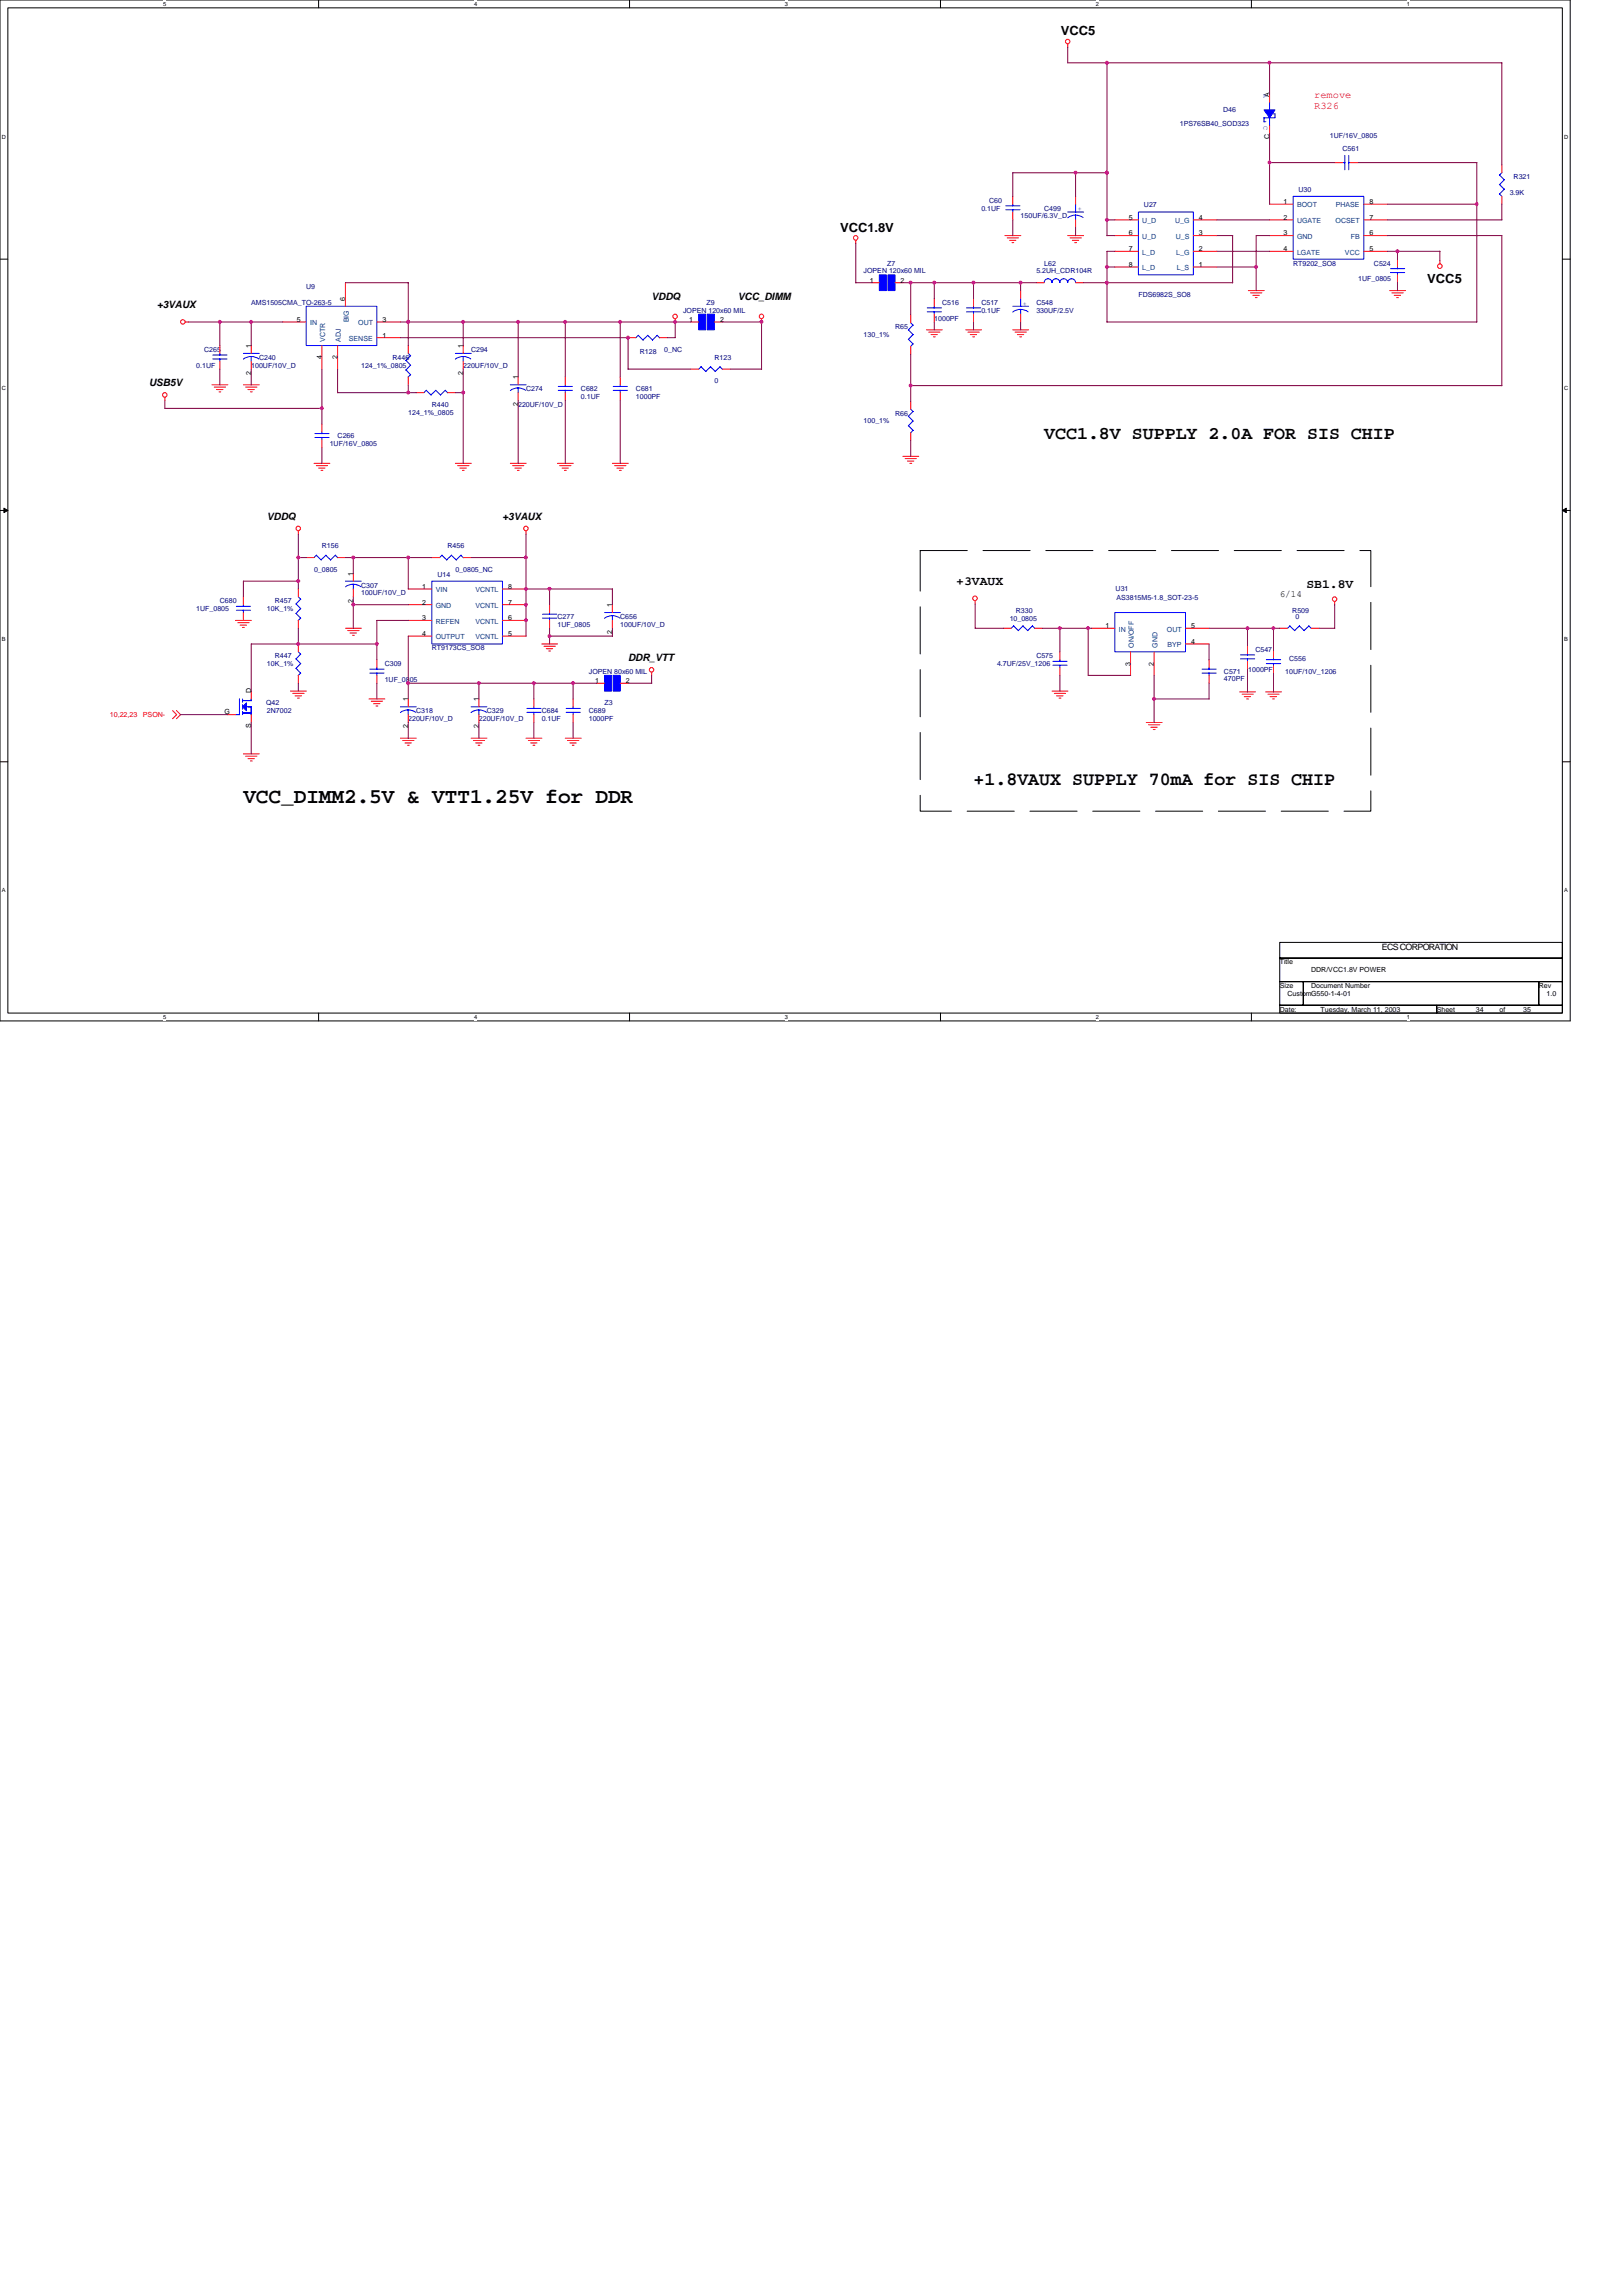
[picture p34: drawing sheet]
<svg xmlns="http://www.w3.org/2000/svg" width="210mm" height="297mm" viewBox="0 0 210 297" stroke-linecap="round" stroke-linejoin="round" font-family="sans-serif">
<defs><g id="words">
<text font-size="2.8" x="31.5" y="103.9">VCC_DIMM2.5V &amp; VTT1.25V for DDR</text>
<text font-size="2.4" x="126" y="101.6">+1.8VAUX SUPPLY 70mA for SIS CHIP</text>
<text font-size="2.3" x="135.1" y="56.8">VCC1.8V SUPPLY 2.0A FOR SIS CHIP</text>
<g font-size="1.6">
<text x="137.3" y="4.6">VCC5</text>
<text x="108.7" y="30">VCC1.8V</text>
<text x="184.7" y="36.6">VCC5</text>
<text x="123.7" y="75.7">+3VAUX</text>
<text x="169.1" y="76">SB1.8V</text>
</g>
<g font-size="1.3" fill="#f00">
<text x="170.1" y="12.7">remove</text>
<text x="170.1" y="14.2">R326</text>
</g>
<g font-size="1.3">
<text x="20.3" y="39.8">+3VAUX</text>
<text x="84.3" y="38.8">VDDQ</text>
<text x="95.5" y="38.8">VCC_DIMM</text>
<text x="19.3" y="50">USB5V</text>
<text x="34.5" y="67.2">VDDQ</text>
<text x="65" y="67.2">+3VAUX</text>
<text x="81.3" y="85.5">DDR_VTT</text>
</g>
<text font-size="1.2" x="165.6" y="77.2">6/14</text>
<text font-size="1.1" x="178.8" y="122.9">ECS CORPORATION</text>
<g font-size=".9" fill="#000080">
<text x="152.7" y="16.4">1PS76SB40_SOD323</text>
<text x="158.3" y="14.4">D46</text>
<text x="172.1" y="17.8">1UF/16V_0805</text>
<text x="173.7" y="19.5">C561</text>
<text x="195.9" y="23.2">R321</text>
<text x="127" y="27.2">0.1UF</text>
<text x="128" y="26.2">C60</text>
<text x="132.1" y="28.3">150UF/6.3V_D</text>
<text x="135.1" y="27.2">C499</text>
<text x="148" y="26.8">U27</text>
<text x="168" y="24.8">U30</text>
<text x="195.4" y="25.2">3.9K</text>
<text x="111.8" y="35.4">JOPEN 120x60 MIL</text>
<text x="114.8" y="34.4">Z7</text>
<text x="134.1" y="35.4">5.2UH_CDR104R</text>
<text x="135.1" y="34.4">L62</text>
<text x="167.3" y="34.4">RT9202_SO8</text>
<text x="177.8" y="34.4">C524</text>
<text x="32.5" y="39.4">AMS1505CMA_TO-263-5</text>
<text x="39.6" y="37.4">U9</text>
<text x="88.4" y="40.4">JOPEN 120x60 MIL</text>
<text x="91.4" y="39.4">Z9</text>
<text x="120.9" y="41.5">1000PF</text>
<text x="121.9" y="39.4">C516</text>
<text x="127" y="39.4">C517</text>
<text x="127" y="40.4">0.1UF</text>
<text x="134.1" y="39.4">C548</text>
<text x="134.1" y="40.4">330UF/2.5V</text>
<text x="147.3" y="38.4">FDS6982S_SO8</text>
<text x="175.8" y="36.4">1UF_0805</text>
<text x="25.4" y="47.6">0.1UF</text>
<text x="26.4" y="45.5">C265</text>
<text x="32.5" y="47.6">100UF/10V_D</text>
<text x="33.5" y="46.5">C240</text>
<text x="46.7" y="47.6">124_1%_0805</text>
<text x="50.8" y="46.5">R446</text>
<text x="59.9" y="47.6">220UF/10V_D</text>
<text x="61" y="45.5">C294</text>
<text x="82.8" y="45.7">R128</text>
<text x="86" y="45.5">0_NC</text>
<text x="92.5" y="46.5">R123</text>
<text x="111.8" y="43.6">130_1%</text>
<text x="115.8" y="42.6">R65</text>
<text x="52.8" y="53.7">124_1%_0805</text>
<text x="55.9" y="52.6">R440</text>
<text x="67.1" y="52.6">220UF/10V_D</text>
<text x="68.1" y="50.6">C274</text>
<text x="75.2" y="50.6">C682</text>
<text x="75.2" y="51.6">0.1UF</text>
<text x="82.3" y="50.6">C681</text>
<text x="82.3" y="51.6">1000PF</text>
<text x="92.5" y="49.6">0</text>
<text x="115.8" y="53.8">R66</text>
<text x="42.7" y="57.7">1UF/16V_0805</text>
<text x="43.7" y="56.7">C266</text>
<text x="111.8" y="54.8">100_1%</text>
<text x="41.7" y="70.9">R156</text>
<text x="57.9" y="70.9">R456</text>
<text x="40.6" y="74">0_0805</text>
<text x="46.7" y="76">C307</text>
<text x="46.7" y="77">100UF/10V_D</text>
<text x="56.6" y="74.6">U14</text>
<text x="58.9" y="74">0_0805_NC</text>
<text x="144.4" y="76.5">U31</text>
<text x="144.5" y="77.6">AS3815M5-1.8_SOT-23-5</text>
<text x="25.4" y="79.1">1UF_0805</text>
<text x="28.4" y="78">C680</text>
<text x="34.5" y="79.1">10K_1%</text>
<text x="35.6" y="78">R457</text>
<text x="72.1" y="80.1">C277</text>
<text x="72.1" y="81.1">1UF_0805</text>
<text x="80.3" y="80.1">C656</text>
<text x="80.3" y="81.1">100UF/10V_D</text>
<text x="130.7" y="80.4">10_0805</text>
<text x="131.5" y="79.4">R330</text>
<text x="167.2" y="79.4">R509</text>
<text x="167.6" y="80.1">0</text>
<text x="34.5" y="86.2">10K_1%</text>
<text x="35.6" y="85.2">R447</text>
<text x="49.8" y="86.2">C309</text>
<text x="49.8" y="88.2">1UF_0805</text>
<text x="55.9" y="84.1">RT9173CS_SO8</text>
<text x="76.2" y="87.2">JOPEN 80x60 MIL</text>
<text x="129" y="86.2">4.7UF/25V_1206</text>
<text x="134.1" y="85.2">C575</text>
<text x="158.4" y="87.2">C571</text>
<text x="158.4" y="88.1">470PF</text>
<text x="161.5" y="86.9">1000PF</text>
<text x="162.5" y="84.3">C547</text>
<text x="166.3" y="87.2">10UF/10V_1206</text>
<text x="166.8" y="85.6">C556</text>
<text x="34.4" y="91.2">Q42</text>
<text x="34.5" y="92.3">2N7002</text>
<text x="52.8" y="93.3">220UF/10V_D</text>
<text x="53.8" y="92.3">C318</text>
<text x="62" y="93.3">220UF/10V_D</text>
<text x="63" y="92.3">C329</text>
<text x="70.1" y="92.3">C684</text>
<text x="70.1" y="93.3">0.1UF</text>
<text x="76.2" y="92.3">C689</text>
<text x="76.2" y="93.3">1000PF</text>
<text x="78.2" y="91.2">Z3</text>
</g>
<g font-size=".9" fill="#00f">
<text x="163.5" y="12.2" transform="rotate(90 163.5 12.2)">A</text>
<text x="163.5" y="16.3" transform="rotate(90 163.5 16.3)">C</text>
<text x="139.5" y="27.3">+</text>
<text x="132.4" y="39.5">+</text>
</g>
<g font-size=".9">
<text x="164.3" y="12.5" transform="rotate(-90 164.3 12.5)">A</text>
<text x="164.3" y="18" transform="rotate(-90 164.3 18)">C</text>
<text x="146.1" y="28.4">5</text>
<text x="155.2" y="28.4">4</text>
<text x="166.1" y="26.4">1</text>
<text x="166.1" y="28.4">2</text>
<text x="177.2" y="28.4">7</text>
<text x="177.2" y="26.4">8</text>
<text x="146.1" y="30.5">6</text>
<text x="146.1" y="32.5">7</text>
<text x="146.1" y="34.5">8</text>
<text x="155.2" y="34.5">1</text>
<text x="155.2" y="32.5">2</text>
<text x="155.2" y="30.5">3</text>
<text x="166.1" y="30.5">3</text>
<text x="166.1" y="32.5">4</text>
<text x="177.2" y="32.5">5</text>
<text x="177.2" y="30.5">6</text>
<text x="38.4" y="41.6">5</text>
<text x="44.7" y="38.9" transform="rotate(-90 44.7 38.9)">6</text>
<text x="49.5" y="41.6">3</text>
<text x="89.2" y="41.6">1</text>
<text x="93.2" y="41.6">2</text>
<text x="112.6" y="36.6">1</text>
<text x="116.5" y="36.6">2</text>
<text x="32.5" y="45" transform="rotate(-90 32.5 45)">1</text>
<text x="41.6" y="46.5" transform="rotate(-90 41.6 46.5)">4</text>
<text x="43.7" y="46.5" transform="rotate(-90 43.7 46.5)">2</text>
<text x="49.5" y="43.7">1</text>
<text x="59.9" y="45" transform="rotate(-90 59.9 45)">1</text>
<text x="32.5" y="48.5" transform="rotate(-90 32.5 48.5)">2</text>
<text x="59.9" y="48.5" transform="rotate(-90 59.9 48.5)">2</text>
<text x="67" y="52.6" transform="rotate(-90 67 52.6)">2</text>
<text x="67" y="49.1" transform="rotate(-90 67 49.1)">1</text>
<text x="45.7" y="78" transform="rotate(-90 45.7 78)">2</text>
<text x="45.7" y="74.5" transform="rotate(-90 45.7 74.5)">1</text>
<text x="54.7" y="76.2">1</text>
<text x="65.7" y="76.2">8</text>
<text x="54.7" y="78.2">2</text>
<text x="54.7" y="80.2">3</text>
<text x="54.7" y="82.3">4</text>
<text x="65.7" y="82.3">5</text>
<text x="65.7" y="80.2">6</text>
<text x="65.7" y="78.2">7</text>
<text x="79.2" y="82" transform="rotate(-90 79.2 82)">2</text>
<text x="79.2" y="78.5" transform="rotate(-90 79.2 78.5)">1</text>
<text x="143" y="81.3">1</text>
<text x="154.1" y="83.3">4</text>
<text x="154.1" y="81.3">5</text>
<text x="32.5" y="89.7" transform="rotate(-90 32.5 89.7)">D</text>
<text x="77" y="88.4">1</text>
<text x="81" y="88.4">2</text>
<text x="146.3" y="86.1" transform="rotate(-90 146.3 86.1)">3</text>
<text x="149.3" y="86.1" transform="rotate(-90 149.3 86.1)">2</text>
<text x="29.1" y="92.4">G</text>
<text x="32.5" y="94.2" transform="rotate(-90 32.5 94.2)">S</text>
<text x="52.8" y="94.2" transform="rotate(-90 52.8 94.2)">2</text>
<text x="52.8" y="90.7" transform="rotate(-90 52.8 90.7)">1</text>
<text x="62" y="94.2" transform="rotate(-90 62 94.2)">2</text>
<text x="62" y="90.7" transform="rotate(-90 62 90.7)">1</text>
<text x="165.6" y="124.8">Title</text>
<text x="169.7" y="125.8">DDR/VCC1.8V POWER</text>
<text x="165.6" y="127.8">Size</text>
<text x="165.6" y="130.9">Date:</text>
<text x="166.6" y="128.8">CustomG550-1-4-01</text>
<text x="169.7" y="127.8">Document Number</text>
<text x="170.9" y="130.9">Tuesday, March 11, 2003</text>
<text x="185.9" y="130.9">Sheet</text>
<text x="191" y="130.9">34</text>
<text x="194.1" y="130.9">of</text>
<text x="197.1" y="130.9">35</text>
<text x="199.1" y="127.8">Rev</text>
<text x="200.2" y="128.8">1.0</text>
</g>
<g font-size=".9" fill="#004080">
<text x="147.8" y="28.9">U_D</text>
<text x="152.1" y="28.9">U_G</text>
<text x="167.9" y="26.8">BOOT</text>
<text x="167.9" y="28.9">UGATE</text>
<text x="172.8" y="28.9">OCSET</text>
<text x="172.9" y="26.8">PHASE</text>
<text x="147.8" y="30.9">U_D</text>
<text x="147.8" y="32.9">L_D</text>
<text x="147.8" y="35">L_D</text>
<text x="152.1" y="30.9">U_S</text>
<text x="152.2" y="32.9">L_G</text>
<text x="152.3" y="35">L_S</text>
<text x="167.9" y="30.9">GND</text>
<text x="167.9" y="32.9">LGATE</text>
<text x="174.1" y="32.9">VCC</text>
<text x="174.8" y="30.9">FB</text>
<text x="45.1" y="41.7" transform="rotate(-90 45.1 41.7)">BIG</text>
<text x="40.1" y="42.1">IN</text>
<text x="42.1" y="44.2" transform="rotate(-90 42.1 44.2)">VCTR</text>
<text x="44.1" y="44.2" transform="rotate(-90 44.1 44.2)">ADJ</text>
<text x="45.1" y="44.1">SENSE</text>
<text x="46.4" y="42.1">OUT</text>
<text x="56.4" y="76.6">VIN</text>
<text x="61.5" y="76.6">VCNTL</text>
<text x="56.4" y="78.7">GND</text>
<text x="56.4" y="80.7">REFEN</text>
<text x="56.4" y="82.7">OUTPUT</text>
<text x="61.5" y="80.7">VCNTL</text>
<text x="61.5" y="78.7">VCNTL</text>
<text x="61.5" y="82.7">VCNTL</text>
<text x="144.8" y="81.7">IN</text>
<text x="146.7" y="83.8" transform="rotate(-90 146.7 83.8)">ON/OFF</text>
<text x="149.8" y="83.8" transform="rotate(-90 149.8 83.8)">GND</text>
<text x="151" y="81.7">OUT</text>
<text x="151.1" y="83.7">BYP</text>
</g>
<g font-size=".9" fill="#f00">
<text x="14.2" y="92.8">10,22,23</text>
<text x="18.5" y="92.8">PSON-</text>
</g>
<g font-size=".7">
<text x="21.1" y=".8">5</text>
<text x="61.3" y=".8">4</text>
<text x="101.6" y=".8">3</text>
<text x="141.8" y=".8">2</text>
<text x="182.1" y=".8">1</text>
<text x=".3" y="17.9">D</text>
<text x="202.4" y="17.9">D</text>
<text x=".3" y="50.4">C</text>
<text x="202.4" y="50.4">C</text>
<text x=".3" y="83">B</text>
<text x="202.4" y="83">B</text>
<text x=".3" y="115.5">A</text>
<text x="202.4" y="115.5">A</text>
<text x="21.1" y="131.8">5</text>
<text x="61.3" y="131.8">4</text>
<text x="101.6" y="131.8">3</text>
<text x="141.8" y="131.8">2</text>
<text x="182.1" y="131.8">1</text>
</g>
</g></defs>
<path d="M0 0h203.2v132.1h-203.2zM1 1h201.2v130.1h-201.2z" fill="none" stroke="#000" stroke-width=".13"/>
<g fill="#fff">
<path d="M21.1 .1h.4v.8h-.4z"/>
<path d="M21.1 131.2h.4v.8h-.4z"/>
</g>
<path d="M41.2 0v1M41.2 131.1v1" fill="none" stroke="#000" stroke-width=".13"/>
<g fill="#fff">
<path d="M61.3 .1h.4v.8h-.4z"/>
<path d="M61.3 131.2h.4v.8h-.4z"/>
</g>
<path d="M81.5 0v1M81.5 131.1v1" fill="none" stroke="#000" stroke-width=".13"/>
<g fill="#fff">
<path d="M101.6 .1h.4v.8h-.4z"/>
<path d="M101.6 131.2h.4v.8h-.4z"/>
</g>
<path d="M121.7 0v1M121.7 131.1v1" fill="none" stroke="#000" stroke-width=".13"/>
<g fill="#fff">
<path d="M141.8 .1h.4v.8h-.4z"/>
<path d="M141.8 131.2h.4v.8h-.4z"/>
</g>
<path d="M161.9 0v1M161.9 131.1v1" fill="none" stroke="#000" stroke-width=".13"/>
<g fill="#fff">
<path d="M182.1 .1h.3v.8h-.3z"/>
<path d="M182.1 131.2h.3v.8h-.3z"/>
<path d="M.3 17.3h.5v.8h-.5z"/>
<path d="M202.4 17.3h.5v.8h-.5z"/>
<path d="M.3 49.8h.5v.8h-.5z"/>
<path d="M202.4 49.8h.5v.8h-.5z"/>
</g>
<path d="M0 33.5h1M202.2 33.5h1" fill="none" stroke="#000" stroke-width=".13"/>
<g fill="#fff">
<path d="M.3 82.3h.4v.8h-.4z"/>
<path d="M202.4 82.3h.5v.8h-.5z"/>
</g>
<path d="M0 66h1M202.2 66h1" fill="none" stroke="#000" stroke-width=".13"/>
<path d="M.5 65.7l.5 .3-.5 .3zM202.2 66l.5-.3v.6z" fill="#000" stroke="#000" stroke-width=".13"/>
<g fill="#fff">
<path d="M.3 114.8h.4v.8h-.4z"/>
<path d="M202.4 114.8h.5v.8h-.5z"/>
</g>
<path d="M0 98.6h1M202.2 98.6h1M165.6 121.9h36.6v2.1h-36.6zM165.6 124h36.6v3h-36.6zM165.6 127h3.1v3h-3.1zM165.6 130h20.3v1.1h-20.3zM168.7 127h30.4v3h-30.4zM185.9 130h16.3v1.1h-16.3zM199.1 127h3.1v3h-3.1z" fill="none" stroke="#000" stroke-width=".13"/>
<path d="M119.1 71.2h58.3v33.7h-58.3v-33.7" fill="none" stroke="#000" stroke-width=".13" stroke-dasharray="6.1 2"/>
<g fill="none" stroke="#f00" stroke-width=".13">
<path d="M138.2 5.7v.4M164.3 12.2v1M164.3 16.3v1M44.7 36.6v3M110.7 31.1v.4M112.8 36.6h1M115.8 36.6h1M120.9 38.6v1M126 38.6v1M130 30.5h2.1M130.3 30.8h1.5M130.6 31.1h.9"/>
<path d="M131 31.4h.2M131.1 25.4v1M131.1 27.4v1M132.1 37.6v1M134.1 36.6h1M138.2 30.5h2M138.5 30.8h1.4M138.8 31.1h.8M139.1 31.4h.2M139.2 36.6h1M139.2 25.4v1M139.2 28.4v1.1"/>
<path d="M144.3 30.5h3M144.3 28.4h3M144.3 32.5h3M144.3 34.5h3M154.4 30.5h3.1M154.4 28.4h3.1M154.4 32.5h3.1M154.4 34.5h3.1M161.5 37.6h2.1M161.8 37.9h1.5M162.1 38.2h.9M162.5 38.5h.2"/>
<path d="M164.3 30.5h3M164.3 26.4h3M164.3 28.4h3M164.3 32.5h3M172.7 21h1M174.8 21h1M176.5 30.5h3M176.5 26.4h3M176.5 28.4h3M176.5 32.5h3M179.8 37.6h2.1M180.1 37.9h1.5"/>
<path d="M180.4 38.2h.9M180.7 38.5h.3M180.8 33.5v1M180.8 35.6v1M186.3 33.7v.4M194.4 21.3v1.1M194.4 25.4v1M21.3 51.4v.4M24 41.7h.4M27.4 49.8h2.1M27.7 50.1h1.5M28 50.4h.9"/>
<path d="M28.3 50.7h.3M28.4 44.7v1M28.4 46.7v1.1M31.5 49.8h2M31.8 50.1h1.5M32.1 50.4h.8M32.4 50.7h.2M32.5 44.7v1M32.5 46.7v1.1M36.6 41.7h3M40.6 59.9h2.1M41.7 44.7v3.1"/>
<path d="M41.7 54.9v1M41.7 56.9v1M43.7 44.7v3.1M48.8 41.7h3M48.8 43.7h3M52.8 44.7v1M52.8 48.8v1M53.8 50.8h1.1M57.9 50.8h1M58.9 59.9h2.1M59.9 44.7v1M59.9 46.7v1.1"/>
<path d="M66 59.9h2.1M67.1 48.8v1M67.1 50.8v1M72.1 59.9h2.1M73.2 48.8v1M73.2 50.8v1M79.2 59.9h2.1M80.3 48.8v1M80.3 50.8v1M81.3 43.7h1M85.3 43.7h1.1M87.4 41.3v.4"/>
<path d="M89.4 41.7h1M89.4 47.8h1M92.5 41.7h1M93.5 47.8h1M98.6 41.3v.4M116.8 59h2.1M117.1 59.3h1.5M117.4 59.6h.9M117.8 59.9h.2M117.9 40.7v1.1M117.9 44.8v1M117.9 51.9v1"/>
<path d="M117.9 56v1M119.9 42.7h2M120.2 43h1.4M120.5 43.3h.8M120.8 43.6h.2M120.9 40.6v1.1M125 42.7h2M125.3 43h1.4M125.6 43.3h.8M125.9 43.6h.2M126 40.6v1.1M131.1 42.7h2"/>
<path d="M131.4 43h1.4M131.7 43.3h.8M132 43.6h.2M132.1 40.6v1.1M31.5 77.2v1M31.5 79.2v1.1M38.6 68.7v.4M38.6 76.2v1M39.6 72.1h1M40.9 60.2h1.5M41.2 60.6h.9M41.6 60.9h.2"/>
<path d="M43.7 72.1h1M45.7 74.2v1M45.7 76.2v1M52.8 76.2h3.1M52.8 78.2h3.1M55.9 72.1h1M59.2 60.2h1.5M59.5 60.6h.8M59.8 60.9h.3M59.9 72.1h1.1M65 76.2h3.1M65 78.2h3.1"/>
<path d="M66.3 60.2h1.5M66.6 60.6h.9M67 60.9h.2M68.1 68.7v.4M71.1 78.2v1M72.4 60.2h1.5M72.7 60.6h.9M73 60.9h.3M79.2 78.2v1M79.5 60.2h1.5M79.8 60.6h.9M80.2 60.9h.2"/>
<path d="M126.2 77.7v.4M172.7 77.8v.5M22.3 91.9l.6 .6-.6 .5M22.8 91.9l.6 .6-.6 .5M29.5 92.5h1M30.5 80.3h2M30.8 80.6h1.4M31.1 80.9h.8M31.4 81.2h.2M31.5 97.5h2M31.8 97.8h1.5M32.1 98.1h.8"/>
<path d="M32.4 98.4h.2M32.5 89.4v1M32.5 92.5v1M37.6 89.4h2M37.9 89.7h1.4M38.2 90h.8M38.5 90.3h.2M38.6 80.3v1M38.6 83.3v1M38.6 87.4v1M44.7 81.3h2.1M45 81.6h1.5"/>
<path d="M45.3 81.9h.8M45.6 82.2h.2M47.8 90.4h2M48 90.7h1.5M48.3 91h.9M48.7 91.3h.2M48.8 85.3v1.1M48.8 87.4v1M51.8 95.5h2.1M52.1 95.8h1.5M52.4 96.1h.8M52.7 96.4h.3"/>
<path d="M52.8 80.3h3.1M52.8 82.3h3.1M52.8 90.4v1M52.8 92.5v1M61 95.5h2M61.3 95.8h1.4M61.6 96.1h.8M61.9 96.4h.2M62 90.4v1M62 92.5v1M65 80.3h3.1M65 82.3h3.1"/>
<path d="M68.1 95.5h2M68.4 95.8h1.4M68.7 96.1h.8M69 96.4h.2M69.1 90.4v1M69.1 92.5v1M70.1 83.3h2.1M70.4 83.6h1.5M70.7 83.9h.8M71 84.2h.2M71.1 80.3v1M73.2 95.5h2"/>
<path d="M73.4 95.8h1.5M73.7 96.1h.9M74.1 96.4h.2M74.2 90.4v1M74.2 92.5v1M77.2 88.4h1M79.2 80.3v1M80.3 88.4h1M84.3 87v.4M129.8 81.3h1.1M133.9 81.3h1M136.1 89.4h2.1"/>
<path d="M136.4 89.7h1.5M136.7 90h.9M137.1 90.3h.2M137.2 84.3v1M137.2 86.4v1M141.2 81.3h3.1M146.3 84.3v3.1M148.3 93.5h2.1M148.6 93.8h1.5M148.9 94.1h.9M149.2 94.4h.3M149.4 84.3v3.1"/>
<path d="M153.4 81.3h3.1M153.4 83.3h3.1M156.5 85.3v1.1M156.5 87.4v1M160.4 89.5h2.1M160.7 89.8h1.5M161 90.1h.8M161.3 90.4h.3M161.4 83.5v1M161.4 85.6v1M163.8 89.5h2M164.1 89.8h1.4"/>
<path d="M164.4 90.1h.8M164.7 90.4h.2M164.8 84.1v1M164.8 86.1v1.1M165.6 81.3h1M169.7 81.3h1"/>
<circle cx="138.2" cy="5.4" r=".29"/>
<circle cx="110.7" cy="30.8" r=".29"/>
<circle cx="186.3" cy="34.4" r=".3"/>
<circle cx="21.3" cy="51.1" r=".29"/>
<circle cx="23.7" cy="41.6" r=".29"/>
<circle cx="87.4" cy="40.9" r=".29"/>
<circle cx="98.5" cy="40.9" r=".29"/>
<circle cx="38.6" cy="68.4" r=".29"/>
<circle cx="68.1" cy="68.4" r=".29"/>
<circle cx="126.2" cy="77.4" r=".3"/>
<circle cx="172.7" cy="77.5" r=".29"/>
<circle cx="84.3" cy="86.7" r=".29"/>
</g>
<g fill="none" stroke="#00f" stroke-width=".13">
<path d="M163.6 15.2v.6l.2-.1M164.3 13.2v1M164.3 15.2v1.1M164.8 14.7h.2v.5h-1.4M39.6 39.6h9.2v5.1h-9.2zM120 39.8h1.8M120.9 39.6v.3M125.1 39.8h1.8M126 39.6v.3M130.2 27.1h1.8M130.2 26.6h1.8M131.1 39.6h2"/>
<path d="M131.1 26.4v.2M131.1 27.1v.3M132.1 38.6v1M135.1 36.6a.51 .51 0 0 1 .5-.5 .51 .51 0 0 1 .5 .5 .51 .51 0 0 1 .6-.5 .51 .51 0 0 1 .5 .5 .51 .51 0 0 1 .5-.5 .51 .51 0 0 1 .5 .5 .51 .51 0 0 1 .5-.5 .51 .51 0 0 1 .5 .5M138.2 27.4h2M139.2 26.4v1.1M139.2 27.8v.7M140.2 28.2l-.5-.3-.5-.1-.6 .1-.4 .3M147.3 27.4h7.1v8.2h-7.1zM167.3 25.4h9.2v8.1h-9.2zM173.7 21h.4M174 20.1v1.9"/>
<path d="M174.5 21h.3M174.5 20.1v1.9M179.9 35.3h1.9M179.9 34.8h1.9M180.8 34.5v.3M180.8 35.2v.4M194 25.1l.4 .3M194 23.9l.7 .6M194 22.6l.7 .7M194.4 22.3l-.3 .3M194.7 24.5l-.6 .6M194.7 23.2l-.6 .7"/>
<path d="M27.5 46.4h1.9M27.5 45.9h1.9M28.4 45.7v.3M28.4 46.4v.3M31.5 45.7h2M32.5 46.1v.7M33.5 46.4l-.5-.2-.5-.1-.5 .1-.5 .3M40.7 56.6h1.9M40.7 56.1h1.9M41.7 55.9v.2M41.7 56.6v.3M52.5 46.6l.6 .7"/>
<path d="M52.5 47.9l.6 .6M52.8 45.7l.3 .3M53.1 46l-.6 .7M53.1 47.2l-.6 .7M53.1 48.5l-.3 .3M55.2 50.5l.6 .6M55.2 50.5l-.3 .3M56.4 50.5l.6 .6M56.4 50.5l-.6 .6M57.6 50.5l.3 .3M57.6 50.5l-.6 .6M58.9 45.7h2.1"/>
<path d="M59.9 46.1v.7M60.9 46.4l-.4-.2-.6-.1-.5 .1-.5 .3M66 49.8h2.1M67.1 50.2v.6M68 50.5l-.4-.2-.6-.1-.5 .1-.5 .2M72.2 50.5h1.9M72.2 50h1.9M73.2 49.8v.2M73.2 50.5v.3M79.4 50.5h1.8M79.4 50h1.8M80.3 49.8v.2"/>
<path d="M80.3 50.5v.3M82.6 43.4l.6 .6M82.6 43.4l-.3 .3M85.4 43.7l-.3-.3-.6 .6-.7-.6-.6 .6M90.7 47.5l.7 .6M90.7 47.4l-.3 .4M91.9 47.5l.7 .6M92 47.4l-.7 .6M93.2 47.5l.3 .3M93.2 47.4l-.6 .6M117.6 53.8l.6 .7M117.6 55.1l.6 .6"/>
<path d="M117.6 42.7l.6 .6M117.6 43.9l.6 .6M117.9 52.9l.3 .4M117.9 41.8l.3 .3M118.2 53.2l-.7 .7M118.2 54.5l-.7 .6M118.2 55.7l-.4 .3M118.2 42.1l-.7 .6M118.2 43.3l-.7 .6M118.2 44.5l-.4 .3M120 40.3h1.8M120.9 40.3v.3"/>
<path d="M125.1 40.3h1.8M126 40.3v.3M132.1 40v.7M133.1 40.3l-.5-.2-.6-.1-.5 .1-.4 .3M30.6 79h1.8M30.6 78.4h1.8M31.5 78.2v.3M31.5 78.9v.3M38.6 77.2l.3 .3M38.9 77.5l-.6 .6 .6 .7-.6 .6 .6 .6-.3 .3M40.9 71.8l.7 .7M41 71.8l-.4 .3"/>
<path d="M42.2 71.8l.6 .7M42.2 71.8l-.6 .6M43.4 71.8l.3 .4M43.4 71.8l-.6 .6M44.7 75.2h2.1M45.7 75.6v.6M46.7 75.9l-.5-.2-.5-.1-.5 .1-.5 .2M55.9 75.2h9.1v8.1h-9.1zM57.2 71.8l.6 .7M57.2 71.8l-.3 .3M58.4 71.8l.7 .7M58.4 71.8l-.6 .6"/>
<path d="M59.6 71.8l.4 .4M59.7 71.8l-.7 .6M70.2 80h1.9M70.2 79.5h1.9M71.1 79.2v.3M71.1 79.9v.4M78.2 79.2h2.1M79.2 79.7v.6M80.2 80l-.4-.3h-.6h-.5l-.5 .3M144.3 79.2h9.1v5.1h-9.1zM31 90.4v2.1h-.5M31.4 92.2h1.1"/>
<path d="M31.4 90.4v.4M31.4 91.1v.7M31.4 92v.5M31.9 91.4h.6M32.5 90.4v.3l-1.1-.1M32.5 91.4v1.1M38.6 84.3l.3 .3-.6 .7 .6 .6-.6 .6 .6 .6-.3 .3M47.9 87.1h1.8M47.9 86.6h1.8M48.8 86.4v.2M48.8 87.1v.3M51.8 91.4h2.1"/>
<path d="M52.8 91.8v.7M53.8 92.2l-.5-.3-.5-.1-.5 .1-.5 .3M61 91.4h2M62 91.8v.7M62.9 92.2l-.4-.3-.6-.1-.5 .1-.4 .3M68.2 92.2h1.8M68.2 91.7h1.8M69.1 91.4v.3M69.1 92.1v.4M73.3 92.2h1.8M73.3 91.7h1.8M74.2 91.4v.3"/>
<path d="M74.2 92.1v.4M131.2 81l.6 .6M131.2 81l-.3 .3M131.8 81.6l.6-.6 .6 .6M133.9 81.3l-.3-.3-.6 .6M136.2 86.1h1.9M136.2 85.6h1.9M137.2 85.3v.3M137.2 86v.4M155.6 87.1h1.8M155.6 86.6h1.8M156.5 86.4v.2"/>
<path d="M156.5 87.1v.3M160.5 85.2h1.9M160.5 84.7h1.9M161.4 84.5v.3M161.4 85.2v.4M163.9 85.9h1.8M163.9 85.3h1.8M164.8 85.1v.3M164.8 85.8v.3M166.9 81l.7 .6M166.9 81l-.3 .3M168.1 81l.7 .6"/>
<path d="M168.2 81l-.7 .6M169.4 81l.3 .3M169.4 81l-.6 .6"/>
</g>
<g fill="#00f" stroke="#00f" stroke-width=".13">
<path d="M113.8 35.6h.9v2h-.9z" fill-rule="evenodd"/>
<path d="M114.9 35.6h.9v2h-.9z" fill-rule="evenodd"/>
<path d="M163.6 14.2h1.4l-.7 1z" fill-rule="evenodd"/>
<path d="M31.9 90.9v1l-.5-.5z" fill-rule="evenodd"/>
<path d="M78.2 87.4h.9v2h-.9z" fill-rule="evenodd"/>
<path d="M79.4 87.4h.9v2h-.9z" fill-rule="evenodd"/>
<path d="M90.4 40.6h.9v2.1h-.9z" fill-rule="evenodd"/>
<path d="M91.5 40.6h1v2.1h-1z" fill-rule="evenodd"/>
</g>
<g fill="none" stroke="#800040" stroke-width=".13">
<path d="M138.2 8.1h56.2M138.2 6.1v2M143.3 8.1v22.4M164.3 8v4.2M164.3 17.3v9.1M194.4 8.1v13.3M44.7 36.6h8.2M52.8 36.6v8.1M110.7 31.5v5.1h2.1M116.8 36.6h17.3M117.9 36.6v4.2M120.9 36.6v2"/>
<path d="M126 36.6v2M131.1 28.4v2.1M132.1 36.6v1M139.2 22.4v3M139.2 29.5v1M140.2 36.6h19.3M143.3 28.4h1M143.3 30.5h1M143.3 34.5h1M143.3 22.4h-12.2v3M144.3 32.5h-1v9.2M157.5 28.4h6.8"/>
<path d="M157.5 30.5h2M157.5 32.5h6.8M157.5 34.5h5.1M159.5 30.5v6.1M164.3 21h8.4M164.3 30.5h-1.7v7.1M175.8 21h15.3M179.5 28.4h14.9M179.5 30.5h14.9M179.5 32.5h6.9M179.5 26.4h11.6M180.8 32.5v1"/>
<path d="M180.8 36.6v1M186.3 32.5v1.2M191.1 21v20.7h-47.9M194.4 26.4v2.1M194.4 30.5v19.4M21.3 52.8h20.4M21.3 51.8v1.1M24.4 41.7h12.2M28.4 41.7v3M28.4 47.8v2M32.5 41.7v3M32.5 47.8v2"/>
<path d="M41.7 47.8v7.1M41.7 57.9v2.1M43.7 50.8h10.2M43.7 47.8v3M51.8 41.7h37.6M51.8 43.7h29.5M52.8 49.8v1M58.9 50.8h1.1M59.9 41.7v3M59.9 47.8v12.2M67.1 41.7v7.1M67.1 51.8v8.2"/>
<path d="M73.2 41.7v7.1M73.2 51.8v8.2M80.3 41.7v7.1M80.3 51.8v8.2M81.3 43.7v4.1h8.1M87.4 41.6v2.1h-1M93.5 41.7h5.1M94.5 47.8h4.1M98.6 41.6v6.2M117.9 45.8v6.1M117.9 57v2.1M117.9 49.9h76.5"/>
<path d="M120.9 41.7v1M126 41.7v1M132.1 41.7v1M38.6 69.1v7.1M38.6 72.1h1M38.6 75.2h-7.1v2M44.7 72.1h11.2M45.7 72.1v2.1M45.7 77.2v4.1M45.7 78.2h7.2M52.8 72.1v4.1M61 72.1h7.1"/>
<path d="M68.1 69.1v13.2M68.1 76.2h11.2l-.1 2.1M71.1 76.2v2.1M126.2 78.1v3.2M172.7 78.2v3.1M23.4 92.5h6.1M32.5 93.5v4.1M38.6 81.3v2M38.6 88.4v1M48.8 88.4v2M48.8 83.3h-16.3v6.1M52.8 82.3v8.1"/>
<path d="M52.8 93.5v2M52.8 88.4h24.4M52.9 80.3h-4.1v5.1M62 88.4v2M62 93.5v2M69.1 88.4v2M69.1 93.5v2M71.1 81.3v2M74.2 88.4v2M74.2 93.5v2M79.2 81.3v1h-8.1M81.3 88.4h3"/>
<path d="M84.3 87.4v1M126.2 81.3h3.7M134.9 81.3h6.3M137.2 81.3v3M137.2 87.4v2M140.8 81.3v6.1h5.5M149.4 87.4v6.1M149.4 90.4h7.1M156.5 81.3h9.1M156.5 83.3v2.1M156.5 88.4v2M161.4 81.3v2.2"/>
<path d="M161.4 86.6v2.9M164.8 81.3v2.8M164.8 87.2v2.3M170.7 81.3h2"/>
</g>
<g fill="#f0f" stroke="#f0f" stroke-width=".13">
<path d="M191 26.3h.2v.2l-.1 .1-.1-.1z" fill-rule="evenodd"/>
<path d="M164.1 8h.3v.3h-.1h-.2z" fill-rule="evenodd"/>
<path d="M117.7 49.7h.3v.2v.1h-.3z" fill-rule="evenodd"/>
<path d="M164.6 81.1h.3v.3l-.1 .1-.2-.1z" fill-rule="evenodd"/>
<path d="M140.7 81.1h.2v.3l-.1 .1-.1-.1z" fill-rule="evenodd"/>
<path d="M161.3 81.1h.3v.3l-.2 .1-.1-.1z" fill-rule="evenodd"/>
<circle cx="28.4" cy="41.6" r=".2"/>
<circle cx="80.3" cy="41.6" r=".2"/>
<circle cx="52.8" cy="41.6" r=".2"/>
<circle cx="81.3" cy="43.7" r=".2"/>
<circle cx="41.6" cy="52.8" r=".2"/>
<circle cx="52.8" cy="50.8" r=".2"/>
<circle cx="32.5" cy="41.6" r=".2"/>
<circle cx="38.6" cy="72.1" r=".2"/>
<circle cx="38.6" cy="83.3" r=".2"/>
<circle cx="68.1" cy="80.3" r=".2"/>
<circle cx="68.1" cy="72.1" r=".2"/>
<circle cx="68.1" cy="78.2" r=".2"/>
<circle cx="52.8" cy="72.1" r=".2"/>
<circle cx="45.7" cy="72.1" r=".2"/>
<circle cx="38.6" cy="75.2" r=".2"/>
<circle cx="69.1" cy="88.4" r=".2"/>
<circle cx="52.8" cy="88.4" r=".2"/>
<circle cx="62" cy="88.4" r=".2"/>
<circle cx="68.1" cy="76.2" r=".2"/>
<circle cx="48.8" cy="83.3" r=".2"/>
<circle cx="139.2" cy="22.3" r=".2"/>
<circle cx="143.2" cy="28.4" r=".2"/>
<circle cx="143.2" cy="22.3" r=".2"/>
<circle cx="143.2" cy="34.5" r=".2"/>
<circle cx="117.8" cy="36.6" r=".2"/>
<circle cx="120.9" cy="36.6" r=".2"/>
<circle cx="143.2" cy="8.1" r=".2"/>
<circle cx="137.2" cy="81.3" r=".2"/>
<circle cx="164.3" cy="21" r=".19"/>
<circle cx="59.9" cy="41.6" r=".2"/>
<circle cx="67" cy="41.6" r=".2"/>
<circle cx="73.1" cy="41.6" r=".2"/>
<circle cx="149.3" cy="90.4" r=".2"/>
<circle cx="162.6" cy="34.5" r=".2"/>
<circle cx="45.7" cy="78.2" r=".2"/>
<circle cx="59.9" cy="50.8" r=".2"/>
<circle cx="143.2" cy="36.6" r=".2"/>
<circle cx="87.4" cy="41.6" r=".2"/>
<circle cx="74.2" cy="88.4" r=".2"/>
<circle cx="126" cy="36.6" r=".2"/>
<circle cx="132.1" cy="36.6" r=".2"/>
<circle cx="98.5" cy="41.6" r=".2"/>
<circle cx="71.1" cy="76.2" r=".2"/>
<circle cx="71.1" cy="82.3" r=".2"/>
<circle cx="180.8" cy="32.5" r=".2"/>
</g>
<use href="#words"/>
</svg>
